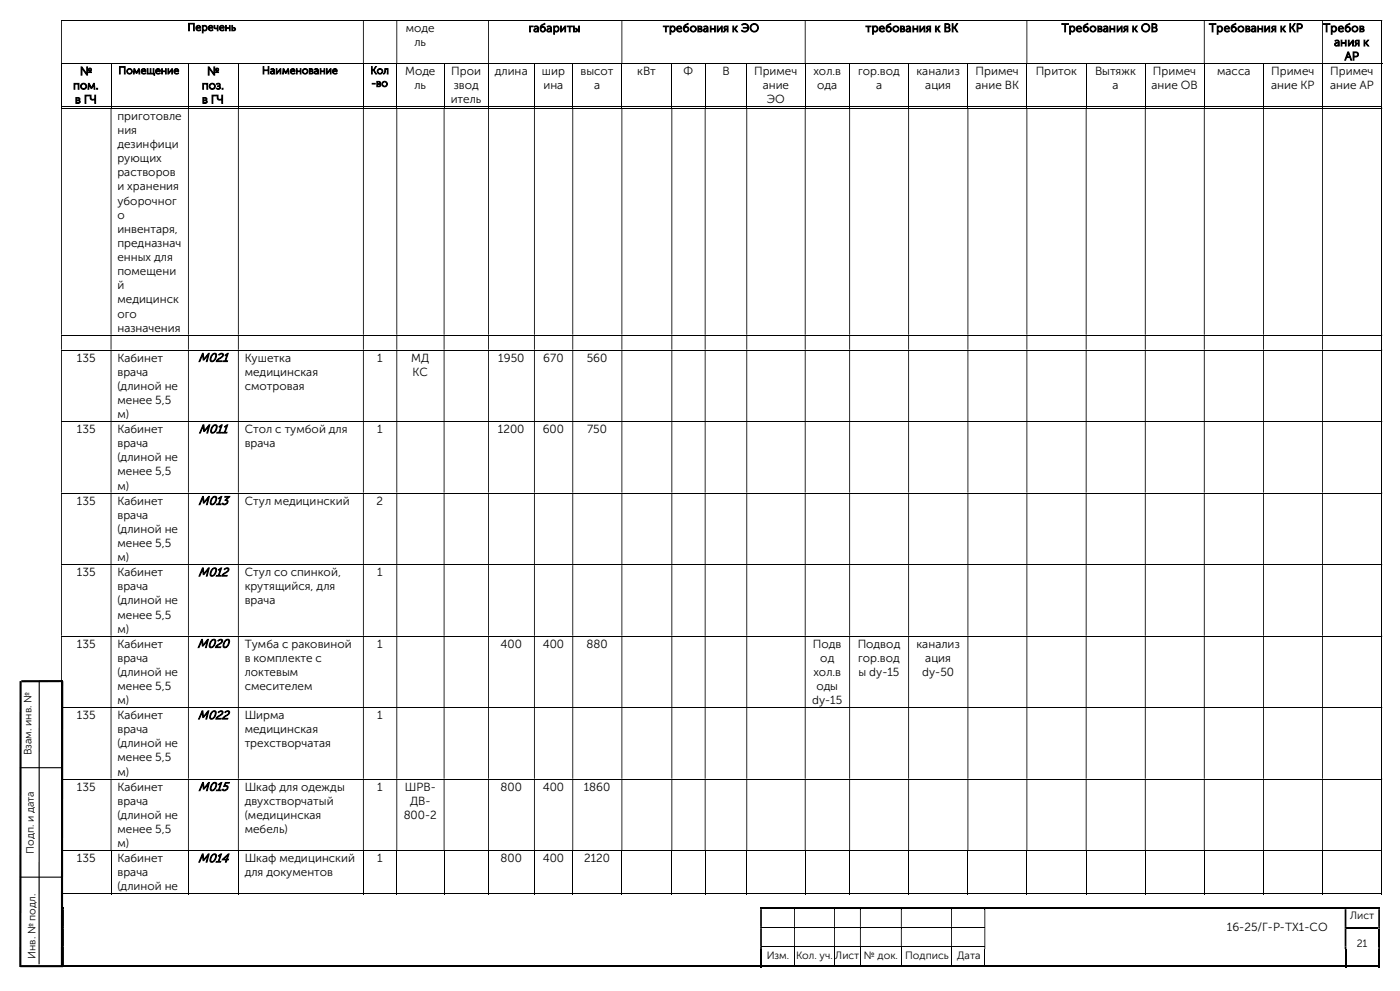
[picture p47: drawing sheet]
<svg xmlns="http://www.w3.org/2000/svg" width="420mm" height="297mm" viewBox="0 0 420 297" stroke-linecap="round" stroke-linejoin="round" font-family="sans-serif">
<defs><g id="words">
<g font-size="3.7">
<text x="59.4" y="108.4">М021</text>
<text x="59.6" y="129.8">М011</text>
<text x="59.5" y="151.3">М013</text>
<text x="59.4" y="172.7">М012</text>
<text x="59.2" y="194.1">М020</text>
<text x="59.3" y="215.5">М022</text>
<text x="59.5" y="237">М015</text>
<text x="59.4" y="258.4">М014</text>
</g>
<g font-size="3.5">
<text x="121.8" y="9.6">моде</text>
<text x="158.6" y="9.6">габариты</text>
<text x="198.9" y="9.6">требования к ЭО</text>
<text x="259.7" y="9.6">требования к ВК</text>
<text x="318.5" y="9.6">Требования к ОВ</text>
<text x="362.7" y="9.6">Требования к КР</text>
<text x="396.9" y="9.6">Требов</text>
<text x="124.3" y="13.8">ль</text>
<text x="400.2" y="13.8">ания к</text>
<text x="24" y="22.5">№</text>
<text x="62.1" y="22.5">№</text>
<text x="121.5" y="22.5">Моде</text>
<text x="135.4" y="22.5">Прои</text>
<text x="148.5" y="22.5">длина</text>
<text x="162.6" y="22.5">шир</text>
<text x="174.2" y="22.5">высот</text>
<text x="191.2" y="22.5">кВт</text>
<text x="205.1" y="22.5">Ф</text>
<text x="216.7" y="22.5">В</text>
<text x="226.2" y="22.5">Примеч</text>
<text x="244" y="22.5">хол.в</text>
<text x="257.4" y="22.5">гор.вод</text>
<text x="275" y="22.5">канализ</text>
<text x="292.7" y="22.5">Примеч</text>
<text x="310.7" y="22.5">Приток</text>
<text x="328.5" y="22.5">Вытяжк</text>
<text x="345.9" y="22.5">Примеч</text>
<text x="365.1" y="22.5">масса</text>
<text x="381.3" y="22.5">Примеч</text>
<text x="399.1" y="22.5">Примеч</text>
<text x="403.4" y="18">АР</text>
<text x="21.9" y="26.8">пом.</text>
<text x="60.5" y="26.8">поз.</text>
<text x="124.3" y="26.8">ль</text>
<text x="136.1" y="26.8">звод</text>
<text x="163" y="26.8">ина</text>
<text x="178.2" y="26.8">а</text>
<text x="228.8" y="26.8">ание</text>
<text x="245.2" y="26.8">ода</text>
<text x="262.8" y="26.8">а</text>
<text x="277.6" y="26.8">ация</text>
<text x="292.7" y="26.8">ание ВК</text>
<text x="333.8" y="26.8">а</text>
<text x="345.4" y="26.8">ание ОВ</text>
<text x="381.3" y="26.8">ание КР</text>
<text x="399" y="26.8">ание АР</text>
<text x="22.5" y="31">в ГЧ</text>
<text x="35.2" y="35.9">приготовле</text>
<text x="60.6" y="31">в ГЧ</text>
<text x="135.2" y="31">итель</text>
<text x="230" y="31">ЭО</text>
<text x="35.2" y="40.1">ния</text>
<text x="35.2" y="44.4">дезинфици</text>
<text x="35.2" y="48.6">рующих</text>
<text x="35.2" y="52.8">растворов</text>
<text x="35.2" y="57.1">и хранения</text>
<text x="35.2" y="61.3">уборочног</text>
<text x="35.2" y="65.5">о</text>
<text x="35.2" y="69.8">инвентаря,</text>
<text x="35.2" y="74">предназнач</text>
<text x="35.2" y="78.2">енных для</text>
<text x="35.2" y="82.5">помещени</text>
<text x="35.2" y="86.7">й</text>
<text x="35.2" y="90.9">медицинск</text>
<text x="35.2" y="95.2">ого</text>
<text x="35.2" y="99.4">назначения</text>
<text x="23.1" y="108.4">135</text>
<text x="35.2" y="112.6">врача</text>
<text x="35.2" y="108.4">Кабинет</text>
<text x="73.4" y="108.4">Кушетка</text>
<text x="73.4" y="112.6">медицинская</text>
<text x="113.2" y="108.4">1</text>
<text x="123.4" y="108.4">МД</text>
<text x="123.8" y="112.6">КС</text>
<text x="149.5" y="108.4">1950</text>
<text x="163" y="108.4">670</text>
<text x="176" y="108.4">560</text>
<text x="35.2" y="116.8">(длиной не</text>
<text x="73.4" y="116.8">смотровая</text>
<text x="35.2" y="121.1">менее 5,5</text>
<text x="35.2" y="125.3">м)</text>
<text x="23.1" y="129.8">135</text>
<text x="35.2" y="129.8">Кабинет</text>
<text x="73.4" y="129.8">Стол с тумбой для</text>
<text x="113.2" y="129.8">1</text>
<text x="149.4" y="129.8">1200</text>
<text x="162.8" y="129.8">600</text>
<text x="176.1" y="129.8">750</text>
<text x="35.2" y="134">врача</text>
<text x="73.4" y="134">врача</text>
<text x="35.2" y="138.3">(длиной не</text>
<text x="35.2" y="142.5">менее 5,5</text>
<text x="35.2" y="146.7">м)</text>
<text x="23.1" y="151.3">135</text>
<text x="35.2" y="155.5">врача</text>
<text x="35.2" y="151.3">Кабинет</text>
<text x="73.4" y="151.3">Стул медицинский</text>
<text x="113" y="151.3">2</text>
<text x="35.2" y="159.7">(длиной не</text>
<text x="35.2" y="164">менее 5,5</text>
<text x="23.1" y="172.7">135</text>
<text x="35.2" y="168.2">м)</text>
<text x="35.2" y="172.7">Кабинет</text>
<text x="73.4" y="172.7">Стул со спинкой,</text>
<text x="113.2" y="172.7">1</text>
<text x="35.2" y="176.9">врача</text>
<text x="73.4" y="176.9">крутящийся, для</text>
<text x="35.2" y="181.1">(длиной не</text>
<text x="35.2" y="185.4">менее 5,5</text>
<text x="73.4" y="181.1">врача</text>
<text x="35.2" y="189.6">м)</text>
<text x="23.1" y="194.1">135</text>
<text x="35.2" y="194.1">Кабинет</text>
<text x="73.4" y="194.1">Тумба с раковиной</text>
<text x="113.2" y="194.1">1</text>
<text x="150.2" y="194.1">400</text>
<text x="162.8" y="194.1">400</text>
<text x="175.9" y="194.1">880</text>
<text x="243.9" y="194.1">Подв</text>
<text x="257.3" y="194.1">Подвод</text>
<text x="275" y="194.1">канализ</text>
<text x="35.2" y="198.3">врача</text>
<text x="35.2" y="202.6">(длиной не</text>
<text x="73.4" y="198.3">в комплекте с</text>
<text x="73.4" y="202.6">локтевым</text>
<text x="244" y="202.6">хол.в</text>
<text x="246.1" y="198.3">од</text>
<text x="257.4" y="198.3">гор.вод</text>
<text x="257.6" y="202.6">ы dy-15</text>
<text x="276.6" y="202.6">dy-50</text>
<text x="277.6" y="198.3">ация</text>
<text x="35.2" y="206.8">менее 5,5</text>
<text x="73.4" y="206.8">смесителем</text>
<text x="244.9" y="206.8">оды</text>
<text x="23.1" y="215.5">135</text>
<text x="35.2" y="211">м)</text>
<text x="35.2" y="215.5">Кабинет</text>
<text x="73.4" y="215.5">Ширма</text>
<text x="113.2" y="215.5">1</text>
<text x="243.6" y="211">dy-15</text>
<text x="35.2" y="219.8">врача</text>
<text x="73.4" y="219.8">медицинская</text>
<text x="35.2" y="224">(длиной не</text>
<text x="73.4" y="224">трехстворчатая</text>
<text x="35.2" y="228.2">менее 5,5</text>
<text x="35.2" y="232.5">м)</text>
<text x="23.1" y="237">135</text>
<text x="35.2" y="237">Кабинет</text>
<text x="73.4" y="237">Шкаф для одежды</text>
<text x="113.2" y="237">1</text>
<text x="121.5" y="237">ШРВ-</text>
<text x="150.2" y="237">800</text>
<text x="162.8" y="237">400</text>
<text x="175.1" y="237">1860</text>
<text x="35.2" y="241.2">врача</text>
<text x="35.2" y="245.4">(длиной не</text>
<text x="73.4" y="241.2">двухстворчатый</text>
<text x="73.4" y="245.4">(медицинская</text>
<text x="121.1" y="245.4">800-2</text>
<text x="123" y="241.2">ДВ-</text>
<text x="35.2" y="249.7">менее 5,5</text>
<text x="73.4" y="249.7">мебель)</text>
<text x="35.2" y="253.9">м)</text>
<text x="23.1" y="258.4">135</text>
<text x="35.2" y="262.6">врача</text>
<text x="35.2" y="258.4">Кабинет</text>
<text x="73.4" y="258.4">Шкаф медицинский</text>
<text x="73.4" y="262.6">для документов</text>
<text x="113.2" y="258.4">1</text>
<text x="150.2" y="258.4">800</text>
<text x="162.8" y="258.4">400</text>
<text x="175.2" y="258.4">2120</text>
<text x="35.2" y="266.9">(длиной не</text>
<text x="368" y="279">16-25/Г-Р-ТХ1-СО</text>
</g>
<g font-size="3.2">
<text x="56.3" y="9.2">Перечень</text>
<text x="35.5" y="22.2">Помещение</text>
<text x="78.6" y="22.2">Наименование</text>
<text x="111.1" y="22.2">Кол</text>
<text x="111.4" y="26">-во</text>
<text x="9.5" y="226.4" transform="rotate(-90 9.5 226.4)">Взам. инв. №</text>
<text x="10.2" y="255.9" transform="rotate(-90 10.2 255.9)">Подп. и дата</text>
<text x="405" y="275.5">Лист</text>
<text x="10.6" y="287.4" transform="rotate(-90 10.6 287.4)">Инв. № подл.</text>
<text x="230" y="287.4">Изм.</text>
<text x="238.8" y="287.4">Кол. уч.</text>
<text x="250.6" y="287.4">Лист</text>
<text x="259.2" y="287.4">№ док.</text>
<text x="271.6" y="287.4">Подпись</text>
<text x="287.1" y="287.4">Дата</text>
<text x="407" y="283.8">21</text>
</g>
</g></defs>
<g fill="none" stroke="#000" stroke-width=".3">
<path d="M18.3 6.1h396.1M18.3 19.1h396.4M18.5 19.2v13M33.3 19.2v13M56.5 19.2v13M71.5 19.2v13M109 19.2v13M119 19.2v13M133.2 19.2v13M146.6 19.2v13M160.3 19.2v13M171.8 19.2v13"/>
<path d="M186.6 19.2v13M201.5 19.2v13M211.5 19.2v13M224 19.2v13M241.6 19.2v13M254.9 19.2v13M272.6 19.2v13M290.4 19.2v13M308.1 19.2v13M325.8 19.2v13M343.6 19.2v13M361.3 19.2v13"/>
<path d="M379.1 19.2v13M396.7 19.2v13M414.5 6.3v12.7M414.5 19.2v13M18.3 32h14.9M18.3 32.4h396.1M33.4 32h23M56.6 32h14.8M71.6 32h37.3M109.1 32h9.8M119.2 32h13.9M133.3 32h13.1"/>
<path d="M146.7 32h13.5M160.4 32h11.3M172 32h14.4M186.7 32h14.7M201.7 32h9.7M211.7 32h12.2M224.2 32h17.2M241.7 32h13.1M255 32h17.5M272.7 32h17.5M290.5 32h17.4M308.2 32h17.5"/>
<path d="M326 32h17.5M343.7 32h17.4M361.4 32h17.5M379.2 32h17.4M396.9 32h17.5M414.5 32.6v67.7M18.3 100.5h396.1M18.3 104.9h396.1M414.5 100.6v4.2M414.5 105.1v21.1M18.3 126.4h396.1M414.5 126.5v21.2"/>
<path d="M18.3 147.8h396.1M414.5 147.9v21.2M18.3 169.2h396.1M414.5 169.4v21.1M18.3 190.7h396.1M414.5 190.8v21.2M18.3 212.1h396.1M414.5 212.2v21.2M18.3 233.5h396.1M414.5 233.6v21.2M18.3 255h396.1M18.5 255.1v13"/>
<path d="M33.3 255.1v13M56.5 255.1v13M71.5 255.1v13M109 255.1v13M119 255.1v13M133.2 255.1v13M146.6 255.1v13M160.3 255.1v13M171.8 255.1v13M186.6 255.1v13M201.5 255.1v13M211.5 255.1v13"/>
<path d="M224 255.1v13M241.6 255.1v13M254.9 255.1v13M272.6 255.1v13M290.4 255.1v13M308.1 255.1v13M325.8 255.1v13M343.6 255.1v13M361.3 255.1v13M379.1 255.1v13M396.7 255.1v13M414.5 255.1v13"/>
<path d="M18.3 267.9h14.9M33.4 267.9h23M56.6 267.9h14.8M71.6 267.9h37.3M109.1 267.9h9.8M119.2 267.9h13.9M133.3 267.9h13.1M146.7 267.9h13.5M160.4 267.9h11.3M172 267.9h14.4M186.7 267.9h14.7M201.7 267.9h9.7"/>
<path d="M211.7 267.9h12.2M224.2 267.9h17.2M228.6 277.9h9.6M238.5 277.9h11.7M241.7 267.9h13.1M250.5 277.9h7.5M255 267.9h17.5M258.2 277.9h12.1M270.5 277.9h14.8M272.7 267.9h17.5M285.6 277.9h9.7M290.5 267.9h17.4"/>
<path d="M308.2 267.9h17.5M326 267.9h17.5M343.7 267.9h17.4M361.4 267.9h17.5M379.2 267.9h17.4M396.9 267.9h17.5M228.6 283.8h9.6M238.3 284.4v5M238.5 283.8h11.7M250.4 284.4v5M250.5 283.8h7.5M258.1 284.4v5"/>
<path d="M258.2 283.8h12.1M270.4 284.4v5M270.5 283.8h14.8M285.5 284.4v5M285.6 283.8h9.7M295.4 284.4v5"/>
</g>
<g fill="#000">
<path d="M414.4 6h.3v.3h-.3zM18.3 6.3h.3v12.7h-.3zM108.9 6.3h.2v12.7h-.2zM118.9 6.3h.3v12.7h-.3zM146.4 6.3h.3v12.7h-.3zM186.4 6.3h.3v12.7h-.3zM241.4 6.3h.3v12.7h-.3zM307.9 6.3h.3v12.7h-.3zM361.1 6.3h.3v12.7h-.3zM396.6 6.3h.3v12.7h-.3z" fill-rule="evenodd"/>
<path d="M414.4 32.3h.3v.3h-.3zM18.3 32.6h.3v67.7h-.3zM33.2 32.6h.2v67.7h-.2zM56.4 32.6h.2v67.7h-.2zM71.4 32.6h.2v67.7h-.2zM108.9 32.6h.2v67.7h-.2zM118.9 32.6h.3v67.7h-.3zM133.1 32.6h.2v67.7h-.2zM146.4 32.6h.3v67.7h-.3zM160.2 32.6h.2v67.7h-.2zM171.7 32.6h.3v67.7h-.3zM186.4 32.6h.3v67.7h-.3zM201.4 32.6h.3v67.7h-.3zM211.4 32.6h.3v67.7h-.3zM223.9 32.6h.3v67.7h-.3zM241.4 32.6h.3v67.7h-.3zM254.8 32.6h.2v67.7h-.2zM272.5 32.6h.2v67.7h-.2zM290.2 32.6h.3v67.7h-.3zM307.9 32.6h.3v67.7h-.3zM325.7 32.6h.3v67.7h-.3zM343.5 32.6h.2v67.7h-.2zM361.1 32.6h.3v67.7h-.3zM378.9 32.6h.3v67.7h-.3zM396.6 32.6h.3v67.7h-.3z" fill-rule="evenodd"/>
<path d="M414.4 100.3h.3v.3h-.3zM18.3 100.6h.3v4.2h-.3zM33.2 100.6h.2v4.2h-.2zM56.4 100.6h.2v4.2h-.2zM71.4 100.6h.2v4.2h-.2zM108.9 100.6h.2v4.2h-.2zM118.9 100.6h.3v4.2h-.3zM133.1 100.6h.2v4.2h-.2zM146.4 100.6h.3v4.2h-.3zM160.2 100.6h.2v4.2h-.2zM171.7 100.6h.3v4.2h-.3zM186.4 100.6h.3v4.2h-.3zM201.4 100.6h.3v4.2h-.3zM211.4 100.6h.3v4.2h-.3zM223.9 100.6h.3v4.2h-.3zM241.4 100.6h.3v4.2h-.3zM254.8 100.6h.2v4.2h-.2zM272.5 100.6h.2v4.2h-.2zM290.2 100.6h.3v4.2h-.3zM307.9 100.6h.3v4.2h-.3zM325.7 100.6h.3v4.2h-.3zM343.5 100.6h.2v4.2h-.2zM361.1 100.6h.3v4.2h-.3zM378.9 100.6h.3v4.2h-.3zM396.6 100.6h.3v4.2h-.3z" fill-rule="evenodd"/>
<path d="M414.4 104.8h.3v.3h-.3zM18.3 105.1h.3v21.1h-.3zM33.2 105.1h.2v21.1h-.2zM56.4 105.1h.2v21.1h-.2zM71.4 105.1h.2v21.1h-.2zM108.9 105.1h.2v21.1h-.2zM118.9 105.1h.3v21.1h-.3zM133.1 105.1h.2v21.1h-.2zM146.4 105.1h.3v21.1h-.3zM160.2 105.1h.2v21.1h-.2zM171.7 105.1h.3v21.1h-.3zM186.4 105.1h.3v21.1h-.3zM201.4 105.1h.3v21.1h-.3zM211.4 105.1h.3v21.1h-.3zM223.9 105.1h.3v21.1h-.3zM241.4 105.1h.3v21.1h-.3zM254.8 105.1h.2v21.1h-.2zM272.5 105.1h.2v21.1h-.2zM290.2 105.1h.3v21.1h-.3zM307.9 105.1h.3v21.1h-.3zM325.7 105.1h.3v21.1h-.3zM343.5 105.1h.2v21.1h-.2zM361.1 105.1h.3v21.1h-.3zM378.9 105.1h.3v21.1h-.3zM396.6 105.1h.3v21.1h-.3z" fill-rule="evenodd"/>
<path d="M414.4 126.2h.3v.3h-.3zM18.3 126.5h.3v21.2h-.3zM33.2 126.5h.2v21.2h-.2zM56.4 126.5h.2v21.2h-.2zM71.4 126.5h.2v21.2h-.2zM108.9 126.5h.2v21.2h-.2zM118.9 126.5h.3v21.2h-.3zM133.1 126.5h.2v21.2h-.2zM146.4 126.5h.3v21.2h-.3zM160.2 126.5h.2v21.2h-.2zM171.7 126.5h.3v21.2h-.3zM186.4 126.5h.3v21.2h-.3zM201.4 126.5h.3v21.2h-.3zM211.4 126.5h.3v21.2h-.3zM223.9 126.5h.3v21.2h-.3zM241.4 126.5h.3v21.2h-.3zM254.8 126.5h.2v21.2h-.2zM272.5 126.5h.2v21.2h-.2zM290.2 126.5h.3v21.2h-.3zM307.9 126.5h.3v21.2h-.3zM325.7 126.5h.3v21.2h-.3zM343.5 126.5h.2v21.2h-.2zM361.1 126.5h.3v21.2h-.3zM378.9 126.5h.3v21.2h-.3zM396.6 126.5h.3v21.2h-.3z" fill-rule="evenodd"/>
<path d="M414.4 147.7h.3v.2h-.3zM18.3 147.9h.3v21.2h-.3zM33.2 147.9h.2v21.2h-.2zM56.4 147.9h.2v21.2h-.2zM71.4 147.9h.2v21.2h-.2zM108.9 147.9h.2v21.2h-.2zM118.9 147.9h.3v21.2h-.3zM133.1 147.9h.2v21.2h-.2zM146.4 147.9h.3v21.2h-.3zM160.2 147.9h.2v21.2h-.2zM171.7 147.9h.3v21.2h-.3zM186.4 147.9h.3v21.2h-.3zM201.4 147.9h.3v21.2h-.3zM211.4 147.9h.3v21.2h-.3zM223.9 147.9h.3v21.2h-.3zM241.4 147.9h.3v21.2h-.3zM254.8 147.9h.2v21.2h-.2zM272.5 147.9h.2v21.2h-.2zM290.2 147.9h.3v21.2h-.3zM307.9 147.9h.3v21.2h-.3zM325.7 147.9h.3v21.2h-.3zM343.5 147.9h.2v21.2h-.2zM361.1 147.9h.3v21.2h-.3zM378.9 147.9h.3v21.2h-.3zM396.6 147.9h.3v21.2h-.3z" fill-rule="evenodd"/>
<path d="M414.4 169.1h.3v.3h-.3zM18.3 169.4h.3v21.1h-.3zM33.2 169.4h.2v21.1h-.2zM56.4 169.4h.2v21.1h-.2zM71.4 169.4h.2v21.1h-.2zM108.9 169.4h.2v21.1h-.2zM118.9 169.4h.3v21.1h-.3zM133.1 169.4h.2v21.1h-.2zM146.4 169.4h.3v21.1h-.3zM160.2 169.4h.2v21.1h-.2zM171.7 169.4h.3v21.1h-.3zM186.4 169.4h.3v21.1h-.3zM201.4 169.4h.3v21.1h-.3zM211.4 169.4h.3v21.1h-.3zM223.9 169.4h.3v21.1h-.3zM241.4 169.4h.3v21.1h-.3zM254.8 169.4h.2v21.1h-.2zM272.5 169.4h.2v21.1h-.2zM290.2 169.4h.3v21.1h-.3zM307.9 169.4h.3v21.1h-.3zM325.7 169.4h.3v21.1h-.3zM343.5 169.4h.2v21.1h-.2zM361.1 169.4h.3v21.1h-.3zM378.9 169.4h.3v21.1h-.3zM396.6 169.4h.3v21.1h-.3z" fill-rule="evenodd"/>
<path d="M414.4 190.5h.3v.3h-.3zM18.3 190.8h.3v21.2h-.3zM33.2 190.8h.2v21.2h-.2zM56.4 190.8h.2v21.2h-.2zM71.4 190.8h.2v21.2h-.2zM108.9 190.8h.2v21.2h-.2zM118.9 190.8h.3v21.2h-.3zM133.1 190.8h.2v21.2h-.2zM146.4 190.8h.3v21.2h-.3zM160.2 190.8h.2v21.2h-.2zM171.7 190.8h.3v21.2h-.3zM186.4 190.8h.3v21.2h-.3zM201.4 190.8h.3v21.2h-.3zM211.4 190.8h.3v21.2h-.3zM223.9 190.8h.3v21.2h-.3zM241.4 190.8h.3v21.2h-.3zM254.8 190.8h.2v21.2h-.2zM272.5 190.8h.2v21.2h-.2zM290.2 190.8h.3v21.2h-.3zM307.9 190.8h.3v21.2h-.3zM325.7 190.8h.3v21.2h-.3zM343.5 190.8h.2v21.2h-.2zM361.1 190.8h.3v21.2h-.3zM378.9 190.8h.3v21.2h-.3zM396.6 190.8h.3v21.2h-.3z" fill-rule="evenodd"/>
<path d="M414.4 212h.3v.2h-.3zM18.3 212.2h.3v21.2h-.3zM33.2 212.2h.2v21.2h-.2zM56.4 212.2h.2v21.2h-.2zM71.4 212.2h.2v21.2h-.2zM108.9 212.2h.2v21.2h-.2zM118.9 212.2h.3v21.2h-.3zM133.1 212.2h.2v21.2h-.2zM146.4 212.2h.3v21.2h-.3zM160.2 212.2h.2v21.2h-.2zM171.7 212.2h.3v21.2h-.3zM186.4 212.2h.3v21.2h-.3zM201.4 212.2h.3v21.2h-.3zM211.4 212.2h.3v21.2h-.3zM223.9 212.2h.3v21.2h-.3zM241.4 212.2h.3v21.2h-.3zM254.8 212.2h.2v21.2h-.2zM272.5 212.2h.2v21.2h-.2zM290.2 212.2h.3v21.2h-.3zM307.9 212.2h.3v21.2h-.3zM325.7 212.2h.3v21.2h-.3zM343.5 212.2h.2v21.2h-.2zM361.1 212.2h.3v21.2h-.3zM378.9 212.2h.3v21.2h-.3zM396.6 212.2h.3v21.2h-.3z" fill-rule="evenodd"/>
<path d="M414.4 233.4h.3v.2h-.3zM18.3 233.6h.3v21.2h-.3zM33.2 233.6h.2v21.2h-.2zM56.4 233.6h.2v21.2h-.2zM71.4 233.6h.2v21.2h-.2zM108.9 233.6h.2v21.2h-.2zM118.9 233.6h.3v21.2h-.3zM133.1 233.6h.2v21.2h-.2zM146.4 233.6h.3v21.2h-.3zM160.2 233.6h.2v21.2h-.2zM171.7 233.6h.3v21.2h-.3zM186.4 233.6h.3v21.2h-.3zM201.4 233.6h.3v21.2h-.3zM211.4 233.6h.3v21.2h-.3zM223.9 233.6h.3v21.2h-.3zM241.4 233.6h.3v21.2h-.3zM254.8 233.6h.2v21.2h-.2zM272.5 233.6h.2v21.2h-.2zM290.2 233.6h.3v21.2h-.3zM307.9 233.6h.3v21.2h-.3zM325.7 233.6h.3v21.2h-.3zM343.5 233.6h.2v21.2h-.2zM361.1 233.6h.3v21.2h-.3zM378.9 233.6h.3v21.2h-.3zM396.6 233.6h.3v21.2h-.3z" fill-rule="evenodd"/>
<path d="M18.8 272.5h.4v5.3h-.4zM228 272.5h.6v5.3h-.6zM238.2 272.5h.3v5.3h-.3zM250.2 272.5h.3v5.3h-.3zM258 272.5h.2v5.3h-.2zM270.3 272.5h.2v5.3h-.2zM285.3 272.5h.3v5.3h-.3zM295.3 272.5h.3v5.3h-.3zM403.4 272.5h.5v5.3h-.5zM413.5 272.5h.5v5.3h-.5z" fill-rule="evenodd"/>
<path d="M18.8 277.8h.4v.5h-.4zM228 277.8h.6v.5h-.6z" fill-rule="evenodd"/>
<path d="M228 271.9h.6v.6h-.6z" fill-rule="evenodd"/>
<path d="M238.2 271.9h12v.6h-12z" fill-rule="evenodd"/>
<path d="M250.2 271.9h7.8v.6h-7.8z" fill-rule="evenodd"/>
<path d="M258 271.9h12.3v.6h-12.3z" fill-rule="evenodd"/>
<path d="M270.3 271.9h15v.6h-15z" fill-rule="evenodd"/>
<path d="M285.3 271.9h10v.6h-10z" fill-rule="evenodd"/>
<path d="M295.3 271.9h108.1v.6h-108.1z" fill-rule="evenodd"/>
<path d="M295.3 277.8h.3v.5h-.3zM403.4 277.8h.5v.5h-.5z" fill-rule="evenodd"/>
<path d="M403.4 271.9h.5v.6h-.5z" fill-rule="evenodd"/>
<path d="M413.5 271.9h.5v.6h-.5z" fill-rule="evenodd"/>
<path d="M413.5 277.8h.5v.5h-.5zM18.8 278.3h.4v5.3h-.4zM228 278.3h.6v5.3h-.6zM238.2 278.3h.3v5.3h-.3zM250.2 278.3h.3v5.3h-.3zM258 278.3h.2v5.3h-.2zM270.3 278.3h.2v5.3h-.2zM285.3 278.3h.3v5.3h-.3zM295.3 278.3h.3v5.3h-.3zM403.4 278.3h.5v5.3h-.5z" fill-rule="evenodd"/>
<path d="M18.8 283.6h.4v.8h-.4zM228 283.6h.6v.8h-.6z" fill-rule="evenodd"/>
<path d="M228 284.4h.6v5.5h-.6z" fill-rule="evenodd"/>
<path d="M238.2 289.4h12v.5h-12z" fill-rule="evenodd"/>
<path d="M250.2 289.4h7.8v.5h-7.8z" fill-rule="evenodd"/>
<path d="M258 289.4h12.3v.5h-12.3z" fill-rule="evenodd"/>
<path d="M270.3 289.4h15v.5h-15z" fill-rule="evenodd"/>
<path d="M285.3 289.4h10v.5h-10z" fill-rule="evenodd"/>
<path d="M295.3 283.6h.3v.8h-.3zM403.4 283.6h.5v.8h-.5zM413.5 283.6h.5v.8h-.5zM18.8 284.4h.4v5h-.4z" fill-rule="evenodd"/>
<path d="M295.3 289.4h108.1v.5h-108.1z" fill-rule="evenodd"/>
<path d="M403.4 284.4h.5v5.5h-.5z" fill-rule="evenodd"/>
<path d="M413.5 284.4h.5v5.5h-.5z" fill-rule="evenodd"/>
</g>
<g fill="#000">
<path d="M414.4 31.9h.3v.3h-.3zM414.4 254.8h.3v.3h-.3zM18.8 271.9h.4v.6h-.4zM228.6 271.9h9.6v.6h-9.6zM238.2 272.5h.3zM238.2 277.8h.3v.5h-.3zM250.2 272.5h.3zM250.2 277.8h.3v.5h-.3zM258 272.5h.2zM258 277.8h.2v.5h-.2zM270.3 272.5h.2zM270.3 277.8h.2v.5h-.2z"/>
<path d="M285.3 272.5h.3zM285.3 277.8h.3v.5h-.3zM295.3 272.5h.3zM403.9 271.9h9.6v.6h-9.6zM403.9 277.8h9.6v.5h-9.6zM413.5 278.3h.5v5.3h-.5zM414.4 267.8h.3v.3h-.3zM18.8 289.4h209.2v.5h-209.2zM228.6 289.4h9.6v.5h-9.6zM238.2 283.6h.3v.8h-.3zM250.2 283.6h.3v.8h-.3zM258 283.6h.2v.8h-.2z"/>
<path d="M270.3 283.6h.2v.8h-.2zM285.3 283.6h.3v.8h-.3zM403.9 289.4h9.6v.5h-9.6zM413.5 289.4h.5v.5h-.5z"/>
</g>
<path d="M6.2 204.1l-.1 85.7M18.7 204.1l-.1 85.7M18.9 204.1l-12.5 .1M6.1 289.6h12.8" fill="none" stroke="#000" stroke-width=".64" stroke-linecap="butt"/>
<path d="M11.8 204.1l-.1 84.9M6 230.1h12.6M6 262.9h12.4" fill="none" stroke="#000" stroke-width=".34"/>
<use href="#words"/>
</svg>
